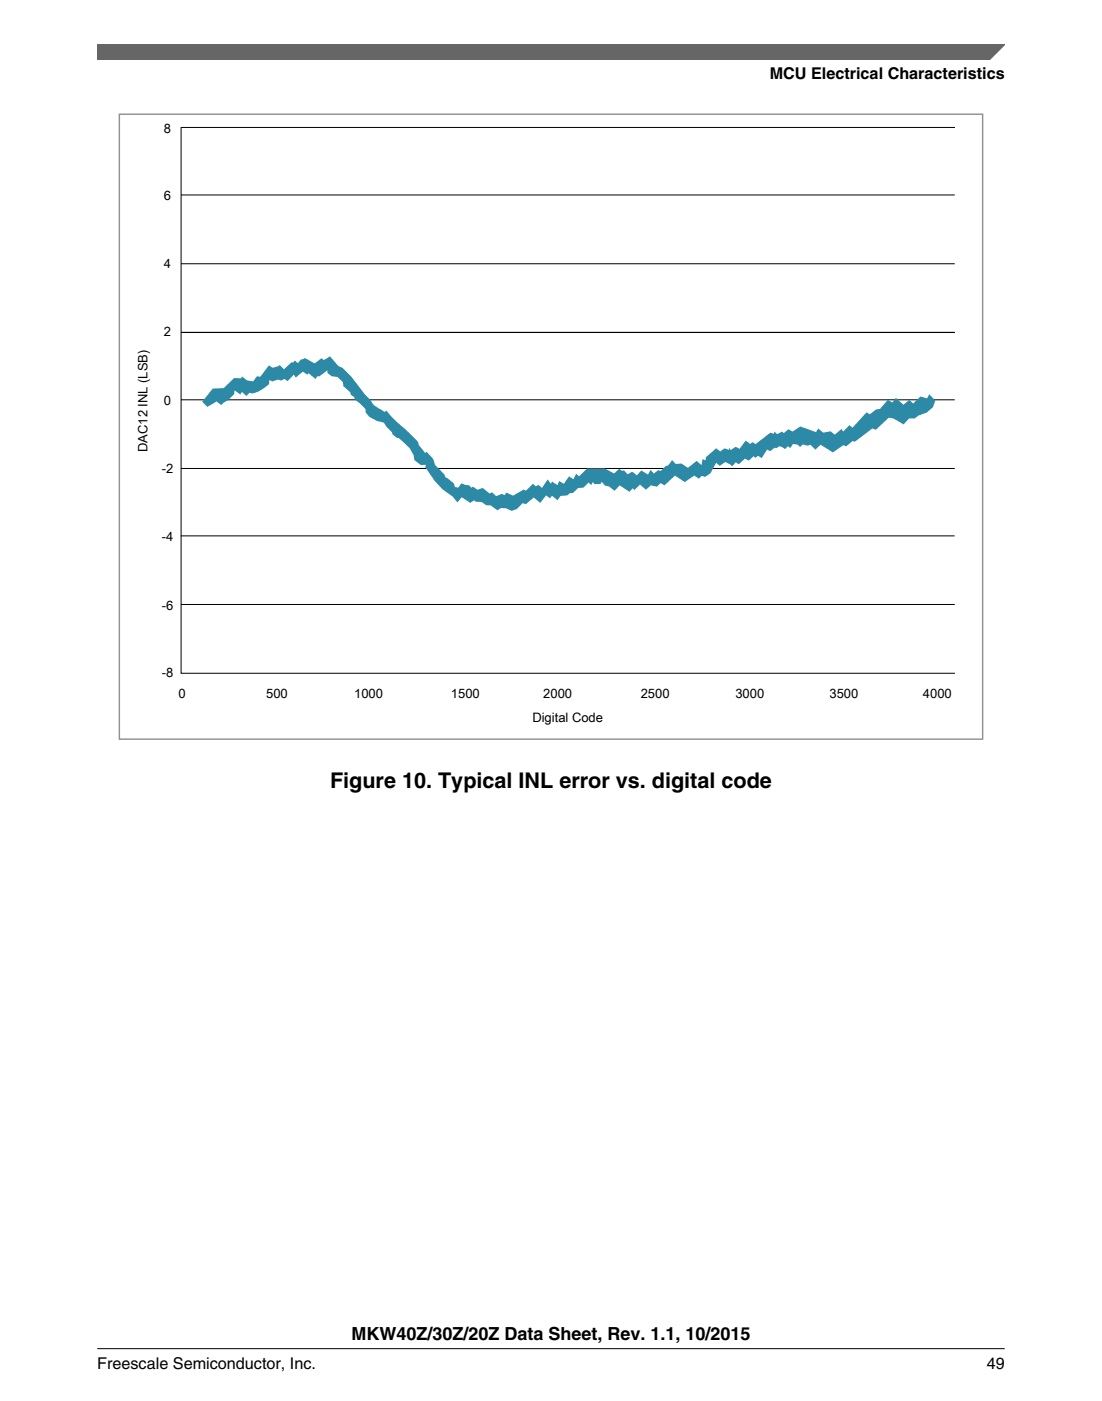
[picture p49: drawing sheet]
<svg xmlns="http://www.w3.org/2000/svg" width="216mm" height="274mm" viewBox="0 0 216 274" stroke-linecap="round" stroke-linejoin="round" font-family="sans-serif">
<defs><g id="words">
<text font-size="4.2" x="64.7" y="154.3">Figure 10. Typical INL error vs. digital code</text>
<text font-size="3.5" x="68.8" y="262.3">MKW40Z/30Z/20Z Data Sheet, Rev. 1.1, 10/2015</text>
<g font-size="3.2">
<text x="150.8" y="15.5">MCU Electrical Characteristics</text>
<text x="19" y="268">Freescale Semiconductor, Inc.</text>
<text x="193.3" y="268">49</text>
</g>
<g font-size="2.5">
<text x="32.1" y="26">8</text>
<text x="32.1" y="39.2">6</text>
<text x="32.1" y="52.6">4</text>
<text x="32.1" y="65.9">2</text>
<text x="32.1" y="79.3">0</text>
<text x="28.9" y="88.5" transform="rotate(-90 28.9 88.5)">DAC12 INL (LSB)</text>
<text x="31.7" y="92.7">-2</text>
<text x="31.7" y="105.9">-4</text>
<text x="31.7" y="119.4">-6</text>
<text x="31.7" y="132.6">-8</text>
<text x="35" y="136.7">0</text>
<text x="52.2" y="136.7">500</text>
<text x="69.4" y="136.7">1000</text>
<text x="88.3" y="136.7">1500</text>
<text x="106.4" y="136.7">2000</text>
<text x="125.5" y="136.7">2500</text>
<text x="144.1" y="136.7">3000</text>
<text x="162.5" y="136.7">3500</text>
<text x="180.8" y="136.7">4000</text>
<text x="104.3" y="141.4">Digital Code</text>
</g>
</g></defs>
<path d="M35.5 38.2h151.6M35.5 24.9v106.9h151.6M35.5 25h151.6M35.5 51.6h151.6M35.5 78.3h151.6M35.5 65.1h151.6M35.5 91.7h151.6M35.4 104.9h151.6M35.5 118.4h151.6" fill="none" stroke="#000" stroke-width=".2"/>
<path d="M41.7 76.1l2.1-.1 2.1-2 1.3 .1 .2-.4 1 .8 1.2 .2 .7-1 .7 .1 1.7-2.2 .7 .4 1.1-.3 .3-.2 .8 .8 1.5-1.4h.4l.3-.3 .6 .5 .6-.7 .4-.1 .3-.2 1.9 1.1 1.4-1.1 .4 .4 1.3-.7 1.6 1.9 .8 .3 1.7 1.8 2.7 3.4 1 1.1 .7 1 2.1 1.4 .4-.3 2.1 2.3 3.5 3.2 .6 .6 .1 .6 1.3 1.6 .3-.2 1.3 1.3 .3 1.2 1.8 1.9 .3 .6 .4 .2 1.3 1 .1 .6 .7 .2 .6-.9 .7 .3 .8 .1 .4 .5 .4-.2 .8 .6 1.1-.4 1.3 1.2 .5-.3 .8 .8 1.1-.5 .6 .3 .3-.6 1.3 .7 2.1-1.3 .4 .3 1.4-1.4 .6 .5 .5-.3 .7 .6 1.1-1.6 .6 .8 .3-.4 1 .7 .4-.8 .9 .5 1-1.4 .8 .5 .6-1 .5 .5 1.7-1.6h3.4l1.8 1 1.1-.9 .4 .4 .5-.1 .7 .8 .9-.5 .9 .7 .8-1 1.3 .8 .6-.9 .6 .7 .9-.6 .5 .1 1-1h.4l.8-1.1 .7 .8 1.1-.1 1.3 .8 1.7-1.3 .9 .8 .2-1.2 .6 .2 .1-.6 2-1.7 .8 .6 .9-.6 .8 .3 .2-.4 .1 .4 1-.6 .8 .4 1.2-1.6 .9 .6 .5-.3 .5 .4 2.9-2.3 .7 .3 .1-.5 .5 .5 1-.5 .4 .3 .9-.7 .8 .4 1.5-1 3.1 1.1 .4-.7 1 .8 1.4-.2 .8 .6 1.3-1.1 .4 .5 1.2-1.3 .6 .5 2.8-3 .6 .4 1.3-.9 .7-.1 1.5-1.8 .9 .5 .7-.9 1.5 1.4 1.2-1 .7 .7 1.4-1.3 1.3 .3 .5-.8 1.1 1.3-.4 1.2-1.2 1.1-1.7 .6-.7 .5h-1.1l-1.1 1.2-2-1.2-.9-.1-2.5 2.4-.7-.3-3.2 2.4-.4 .2-.2-.2-1.3 1.1-.6-.2-2 1.4-2.4-1.5-1 .9-1.1-.9-.5 .2-.9-.3-.6 .5-.4-.4-.9-.2-.6 .8-.4-.3-.6 .5-.6-.4-.5-.1-.6 .3h-.4l-.8 .6-.6-.3-1.1 1.7-.7-.5-.5 .4-.4-.3-.9 .9-.8-.4-1.2 1.1-.6-.4-.6 .8-1.4-.8-1.1 .7-.7-.6-1.1 2.1-1.1 .7-.6-.2-.6 .5-.9-.6-1.8 1.3-2-1.3-2 1.9-.8-.4-.7 .7-1.2-.3-1 .9-1.1-1-1.1 1-.3-.3-.7 .7-1.9-1.3-1 1.1-1.1-.9-.8-.1-.6-.8-.3 .5h-1.1l-.3-.4-.4 .6-.5-.5-1 1h-1l-1 1-.7 .1-.5 .4-1.3 .1-.6 .9-1-.9-.5 .5-.7-.6-1.2 1.5-1.2-1.1-1.6 1.3-.6-.2-1.2 1.2-1 .3-1.1-.5h-1l-.6 .4-1.3-.9-1-.1-.8-.6-1.3-.1-.2-.2-.8 .5-1.6-1.1-.9 1-1-1.2-1.9-1.4-1.5-1.6-1.9-2.7 .2-.5-1.1 .1-1.2-1-.2-1-.8-1.4-2.1-1.9h-.3l-.9-.7-.1-.4-1.1-1.2-.5-.8-1.3-.3-1.5-.8-.8-.9v-.6l-2.1-1.9-.1-.4-.7-.5-.1-.5-1.3-1.2-.1-.8-1.1-1-1.1-.1-.8-.7v-.5l-1.6 1.2h-.5l-.3 .5-1.4-1.1-.2 .3-.9-.6-1.3 1.1-.4-.5-1.3 1.2-.6-.4-.6 .3-.6-.2-1.1 .4-.6-.3-.1 .8-1.1 .9-1.1 .6-1 .3-.6-.1-.6 .7-.9-.9-.3 .5-1.1-.8-.1 .8-1.2 1.2-.9 .5-.5 .4-.9-.7-1.8 1.1-1-1z" fill="#2d8aa7"/>
<path d="M23.4 22.4h169.1v122.3h-169.1z" fill="none" stroke="#919191" stroke-width=".28"/>
<path d="M19 8.7h177.8l-5.6 3h-172.2z" fill="#666"/>
<path d="M19 11.7v-3h177.8l-3 3" fill="none" stroke="#666" stroke-width=".28"/>
<path d="M19 264.1h177.8" fill="none" stroke="#000" stroke-width=".2"/>
<use href="#words"/>
</svg>
